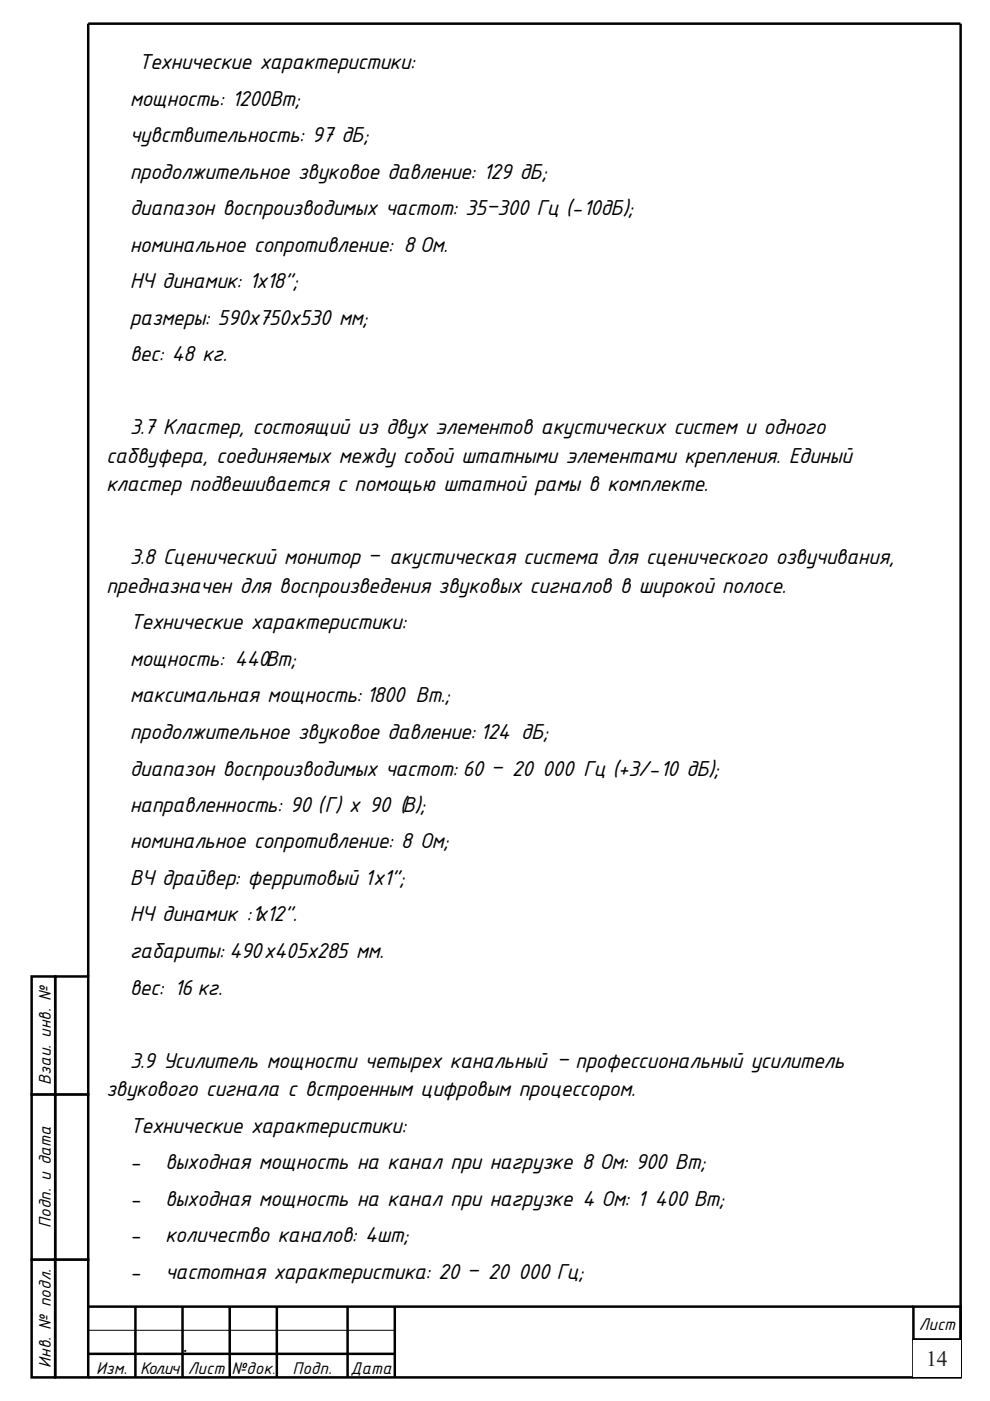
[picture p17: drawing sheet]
<svg xmlns="http://www.w3.org/2000/svg" width="210mm" height="297mm" viewBox="0 0 210 297" stroke-linecap="round" stroke-linejoin="round" font-family="sans-serif">
<defs><g id="words">
<g font-size="4.9">
<text x="29.4" y="14.7">Технические характеристики:</text>
<text x="27.5" y="22.4">мощность: 1200Вт;</text>
<text x="27.5" y="30.1">чувствительность: 97 дБ;</text>
<text x="27.5" y="37.9">продолжительное звуковое давление: 129 дБ;</text>
<text x="27.5" y="45.6">диапазон воспроизводимых частот: 35–300 Гц (-10дБ);</text>
<text x="27.5" y="53.4">номинальное сопротивление: 8Ом.</text>
<text x="27.5" y="61.1">НЧ динамик: 1х18”;</text>
<text x="27.5" y="68.9">размеры: 590х750х530 мм;</text>
<text x="27.5" y="76.6">вес: 48 кг.</text>
<text x="27.5" y="92.1">3.7 Кластер, состоящий из двух элементов акустических систем и одного</text>
<text x="22.5" y="98.1">сабвуфера, соединяемых между собой штатными элементами крепления. Единый</text>
<text x="22.5" y="104.2">кластер подвешивается с помощью штатной рамы в комплекте.</text>
<text x="27.5" y="119.7">3.8 Сценический монитор – акустическая система для сценического озвучивания,</text>
<text x="22.5" y="125.7">предназначен для воспроизведения звуковых сигналов в широкой полосе.</text>
<text x="27.5" y="133.5">Технические характеристики:</text>
<text x="27.5" y="141.2">мощность: 440Вт;</text>
<text x="27.5" y="148.9">максимальная мощность: 1800 Вт.;</text>
<text x="27.5" y="156.7">продолжительное звуковое давление: 124 дБ;</text>
<text x="27.5" y="164.4">диапазон воспроизводимых частот: 60 – 20 000 Гц (+3/-10 дБ);</text>
<text x="27.5" y="172.1">направленность: 90 (Г) х 90 (В);</text>
<text x="27.5" y="179.9">номинальное сопротивление: 8 Ом;</text>
<text x="27.5" y="187.6">ВЧ драйвер: ферритовый 1х1”;</text>
<text x="27.5" y="195.4">НЧ динамик :1х12”.</text>
<text x="27.5" y="203.1">габариты: 490х405х285 мм.</text>
<text x="27.5" y="210.9">вес: 16 кг.</text>
<text x="27.5" y="226.3">3.9 Усилитель мощности четырех канальный – профессиональный усилитель</text>
<text x="22.5" y="232.4">звукового сигнала с встроенным цифровым процессором.</text>
<text x="27.5" y="240.1">Технические характеристики:</text>
<text x="27.5" y="247.9">-</text>
<text x="35" y="247.9">выходная мощность на канал при нагрузке 8 Ом: 900 Вт;</text>
<text x="27.5" y="255.6">-</text>
<text x="35" y="255.6">выходная мощность на канал при нагрузке 4 Ом: 1 400 Вт;</text>
<text x="27.5" y="263.4">-</text>
<text x="35" y="263.4">количество каналов: 4шт;</text>
<text x="27.5" y="271.1">-</text>
<text x="35" y="271.1">частотная характеристика: 20 – 20 000 Гц;</text>
</g>
<text font-size="4.6" fill="#0f243e" x="196.4" y="289.6">14</text>
<text font-size="4.2" x="38.8" y="286.6">.</text>
<g font-size="3.9">
<text x="10.8" y="230" transform="rotate(-90 10.8 230)">Взаи. инв. №</text>
<text x="10.8" y="260.3" transform="rotate(-90 10.8 260.3)">Подп. и дата</text>
<text x="194.9" y="282.1">Лист</text>
<text x="10.8" y="289.9" transform="rotate(-90 10.8 289.9)">Инв. № подл.</text>
<text x="20.4" y="291.4">Изм.</text>
<text x="29.7" y="291.4">Кол.ич</text>
<text x="39.8" y="291.4">Лист</text>
<text x="49.1" y="291.4">№док</text>
<text x="62.1" y="291.4">Подп.</text>
<text x="74.3" y="291.4">Дата</text>
</g>
<text font-size="3.2" x="57.7" y="291.4">.</text>
</g></defs>
<path d="M18.7 282h10v5h-10zM18.7 287h10v5h-10zM28.7 282h10v5h-10zM28.7 287h10v5h-10zM48.7 282h10v5h-10zM48.7 287h10v5h-10zM58.7 282h15v5h-15zM58.7 287h15v5h-15zM73.7 282h10v5h-10zM73.7 287h10v5h-10z" fill="none" stroke="#000" stroke-width=".21"/>
<path d="M193.7 277h10.1v7h-10.1zM193.7 284h10.1v8h-10.1z" fill="none" stroke="#000" stroke-width=".53"/>
<path d="M11.7 267h7v25h-7z" fill="#fff"/>
<path d="M6.7 267h5v25h-5zM11.7 267h7v25h-7z" fill="none" stroke="#000" stroke-width=".53"/>
<path d="M11.7 232.1h7v34.9h-7z" fill="#fff"/>
<path d="M11.7 232h7v35h-7z" fill="none" stroke="#000" stroke-width=".53"/>
<path d="M6.7 232.1h5v34.9h-5z" fill="#fff"/>
<path d="M6.7 232h5v35h-5z" fill="none" stroke="#000" stroke-width=".53"/>
<path d="M11.7 207h7v25h-7z" fill="#fff"/>
<path d="M11.7 207h7v25h-7z" fill="none" stroke="#000" stroke-width=".53"/>
<path d="M6.7 207h5v25h-5z" fill="#fff"/>
<path d="M203.7 5h-185v202M203.8 5v287M6.7 207h5v25h-5zM18.7 277h175M28.7 277v15M38.7 277v15M48.7 277v15M58.7 277v15M73.7 277v15M83.7 277v15M18.7 287h65M18.7 292h175" fill="none" stroke="#000" stroke-width=".53"/>
<path d="M38.7 282h10v5h-10zM38.7 287h10v5h-10z" fill="none" stroke="#000" stroke-width=".21"/>
<path d="M193.7 284h10v7.8h-10z" fill="#fff"/>
<use href="#words"/>
</svg>
